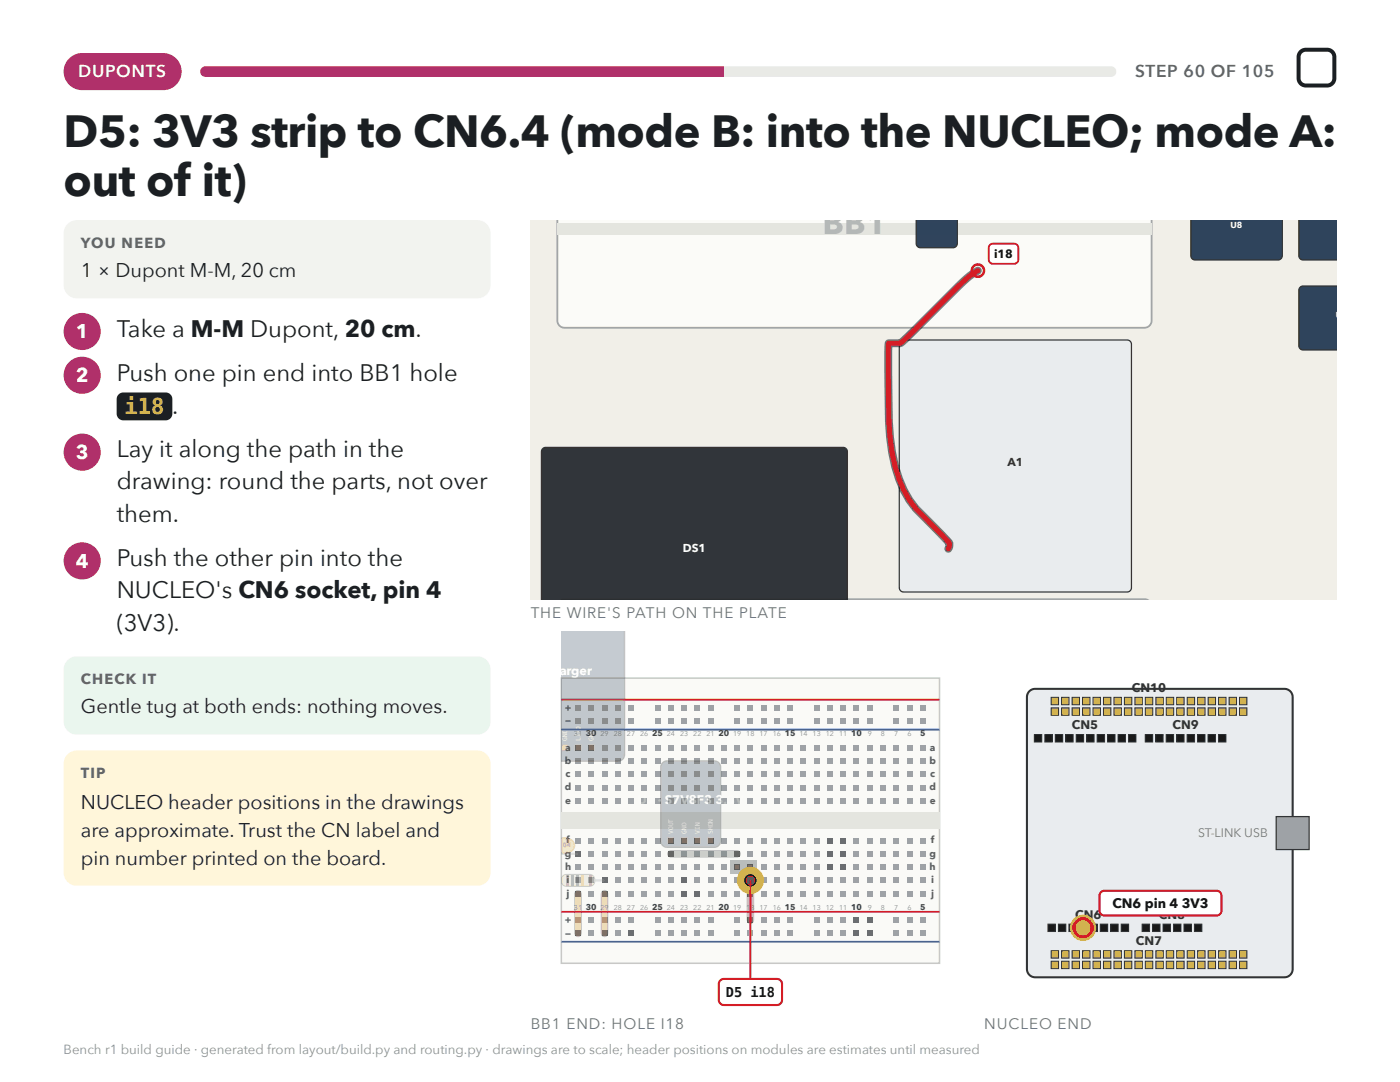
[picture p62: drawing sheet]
<svg xmlns="http://www.w3.org/2000/svg" width="279mm" height="216mm" viewBox="0 0 279 216" stroke-linecap="round" stroke-linejoin="round" font-family="sans-serif">
<defs><g id="words">
<g font-size="9" fill="#1b1f23">
<text x="12.7" y="29.4">D5: 3V3 strip to CN6.4 (mode B: into the NUCLEO; mode A:</text>
<text x="12.7" y="39.2">out of it)</text>
</g>
<text font-size="6.5" fill="#b5b8b0" x="164.1" y="46.6">BB1</text>
<g font-size="4.8" fill="#1b1f23">
<text x="23.3" y="67.2">Take a M-M Dupont, 20 cm.</text>
<text x="23.3" y="75.9">Push one pin end into BB1 hole</text>
<text x="23.3" y="91.3">Lay it along the path in the</text>
<text x="23.3" y="97.6">drawing: round the parts, not over</text>
<text x="23.3" y="104.2">them.</text>
<text x="23.3" y="113">Push the other pin into the</text>
<text x="23.3" y="119.3">NUCLEO's CN6 socket, pin 4</text>
<text x="23.3" y="125.9">(3V3).</text>
</g>
<text font-size="4.4" fill="#ffd84d" x="24.9" y="82.5">i18 .</text>
<g font-size="4" fill="#1b1f23">
<text x="16.1" y="55.3">1 × Dupont M-M, 20 cm</text>
<text x="16.1" y="142.3">Gentle tug at both ends: nothing moves.</text>
<text x="16.1" y="161.4">NUCLEO header positions in the drawings</text>
<text x="16.1" y="167">are approximate. Trust the CN label and</text>
<text x="16.1" y="172.5">pin number printed on the board.</text>
</g>
<g font-size="4" fill="#fff">
<text x="15.1" y="67.5">1</text>
<text x="15.1" y="76.2">2</text>
<text x="15.1" y="91.5">3</text>
<text x="15.1" y="113.2">4</text>
</g>
<text font-size="3.4" fill="#fff" x="15.6" y="15.3">DUPONTS</text>
<text font-size="3.4" fill="#59626b" x="226.6" y="15.3">STEP 60 OF 105</text>
<g font-size="3" fill="#6b737b">
<text x="105.9" y="123.3">THE WIRE'S PATH ON THE PLATE</text>
<text x="105.9" y="205.3">BB1 END: HOLE I18</text>
<text x="196.4" y="205.3">NUCLEO END</text>
</g>
<g font-size="2.9" fill="#59626b">
<text x="16.1" y="49.5">YOU NEED</text>
<text x="16.1" y="136.5">CHECK IT</text>
<text x="16.1" y="155.3">TIP</text>
</g>
<g font-size="2.7" fill="#111">
<text x="222" y="181.3">CN6 pin 4</text>
<text x="235.8" y="181.3">3V3</text>
<text x="144.9" y="199">D5 i18</text>
</g>
<text font-size="2.6" fill="#8a9198" x="12.7" y="210.3">Bench r1 build guide · generated from layout/build.py and routing.py · drawings are to scale; header positions on modules are estimates until measured</text>
<g font-size="2.5" fill="#fff">
<text x="111.7" y="134.7">arger</text>
<text x="127.2" y="160.5">U7 ·</text>
<text x="132.7" y="160.5">S7V8F3</text>
<text x="142.8" y="160.5">3</text>
<text x="144.4" y="160.5">.3V</text>
</g>
<g font-size="2.5" fill="#333">
<text x="225.9" y="138.1">CN10</text>
<text x="213.9" y="145.5">CN5</text>
<text x="234" y="145.5">CN9</text>
<text x="214.6" y="183.3">CN6</text>
<text x="231.3" y="183.3">CN8</text>
<text x="226.7" y="188.6">CN7</text>
</g>
<text font-size="2.5" fill="#777" x="239.1" y="167">ST-LINK USB</text>
<text font-size="2.4" fill="#111" x="198.4" y="51.5">i18</text>
<text font-size="2.3" fill="#222" x="201.1" y="93">A1</text>
<text font-size="2.3" fill="#fff" x="136.3" y="110.1">DS1</text>
<g font-size="2" fill="#5a5f64">
<text x="112.7" y="141.9">+</text>
<text x="112.7" y="144.5">−</text>
<text x="112.8" y="149.8">a</text>
<text x="185.6" y="149.8">a</text>
<text x="112.7" y="152.4">b</text>
<text x="112.9" y="155.1">c</text>
<text x="185.5" y="152.4">b</text>
<text x="185.6" y="155.1">c</text>
<text x="112.7" y="157.7">d</text>
<text x="112.8" y="160.4">e</text>
<text x="185.5" y="157.7">d</text>
<text x="185.6" y="160.4">e</text>
<text x="112.7" y="171">g</text>
<text x="112.8" y="173.6">h</text>
<text x="113" y="168.3">f</text>
<text x="185.5" y="171">g</text>
<text x="185.5" y="173.6">h</text>
<text x="185.8" y="168.3">f</text>
<text x="113.1" y="178.9">j</text>
<text x="113.1" y="176.2">i</text>
<text x="185.8" y="178.9">j</text>
<text x="185.8" y="176.2">i</text>
<text x="112.7" y="184.2">+</text>
<text x="112.7" y="186.9">−</text>
</g>
<g font-size="1.7" fill="#fff">
<text x="245.6" y="45.5">U8</text>
<text x="266.6" y="63.5">U</text>
</g>
<g font-size="1.7" fill="#3e4246">
<text x="116.9" y="146.8">30</text>
<text x="130.2" y="146.8">25</text>
<text x="143.4" y="146.8">20</text>
<text x="156.6" y="146.8">15</text>
<text x="169.9" y="146.8">10</text>
<text x="183.6" y="146.8">5</text>
<text x="116.9" y="181.6">30</text>
<text x="130.2" y="181.6">25</text>
<text x="143.4" y="181.6">20</text>
<text x="156.6" y="181.6">15</text>
<text x="169.9" y="181.6">10</text>
<text x="183.6" y="181.6">5</text>
</g>
<g font-size="1.4" fill="#8a8f94">
<text x="114.5" y="146.8">31</text>
<text x="119.8" y="146.8">29</text>
<text x="122.5" y="146.8">28</text>
<text x="125.1" y="146.8">27</text>
<text x="127.8" y="146.8">26</text>
<text x="133.1" y="146.8">24</text>
<text x="135.7" y="146.8">23</text>
<text x="138.4" y="146.8">22</text>
<text x="141" y="146.8">21</text>
<text x="146.3" y="146.8">19</text>
<text x="148.9" y="146.8">18</text>
<text x="151.6" y="146.8">17</text>
<text x="154.2" y="146.8">16</text>
<text x="159.5" y="146.8">14</text>
<text x="162.2" y="146.8">13</text>
<text x="164.8" y="146.8">12</text>
<text x="167.5" y="146.8">11</text>
<text x="173.2" y="146.8">9</text>
<text x="175.8" y="146.8">8</text>
<text x="178.5" y="146.8">7</text>
<text x="181.1" y="146.8">6</text>
<text x="114.5" y="181.6">31</text>
<text x="119.8" y="181.6">29</text>
<text x="122.5" y="181.6">28</text>
<text x="125.1" y="181.6">27</text>
<text x="127.8" y="181.6">26</text>
<text x="133.1" y="181.6">24</text>
<text x="135.7" y="181.6">23</text>
<text x="138.4" y="181.6">22</text>
<text x="141" y="181.6">21</text>
<text x="146.3" y="181.6">19</text>
<text x="148.9" y="181.6">18</text>
<text x="151.6" y="181.6">17</text>
<text x="154.2" y="181.6">16</text>
<text x="159.5" y="181.6">14</text>
<text x="162.2" y="181.6">13</text>
<text x="164.8" y="181.6">12</text>
<text x="167.5" y="181.6">11</text>
<text x="173.2" y="181.6">9</text>
<text x="175.8" y="181.6">8</text>
<text x="178.5" y="181.6">7</text>
<text x="181.1" y="181.6">6</text>
</g>
<g font-size="1.2" fill="#ffe9a8">
<text x="113.2" y="147.9" transform="rotate(-90 113.2 147.9)">GND</text>
<text x="115.8" y="147.9" transform="rotate(-90 115.8 147.9)">LIPO</text>
<text x="118.5" y="147.9" transform="rotate(-90 118.5 147.9)">GND</text>
<text x="134.3" y="166.4" transform="rotate(-90 134.3 166.4)">VOUT</text>
<text x="137" y="166.4" transform="rotate(-90 137 166.4)">GND</text>
<text x="139.6" y="166.4" transform="rotate(-90 139.6 166.4)">VIN</text>
<text x="142.3" y="166.4" transform="rotate(-90 142.3 166.4)">SHDN</text>
</g>
<g font-size="1.2" fill="#3a2200">
<text x="111.5" y="169.1">1</text>
<text x="112.3" y="169.1">04</text>
</g>
</g></defs>
<path d="M13.8 11.7l1.2-.8 1.2-.3h16.3a3.7 3.7 0 0 1 3.7 3.7 3.7 3.7 0 0 1-3.7 3.7h-16.1a3.7 3.7 0 0 1-3.4-2.3 3.7 3.7 0 0 1 .8-4z" fill="#b0306a"/>
<path d="M40.3 13.5l.7-.3h180.7a1.06 1.06 0 0 1 1.1 1.1 1.06 1.06 0 0 1-1.1 1h-180.7a1.06 1.06 0 0 1-1-.6 1.06 1.06 0 0 1 .3-1.2z" fill="#e9eae6"/>
<path d="M40 13.2h104.5v2.1h-104.5z" fill="#b0306a"/>
<path d="M13.5 44.7l.8-.6 1-.2h79.9a2.64 2.64 0 0 1 2.7 2.7v10.3a2.65 2.65 0 0 1-2.7 2.6h-79.9a2.65 2.65 0 0 1-2.6-2.6v-10.5l.2-.8z" fill="#f2f3ef"/>
<path d="M13.5 131.7l.8-.5 1-.2h79.9a2.65 2.65 0 0 1 2.7 2.6v10.3a2.65 2.65 0 0 1-2.7 2.7h-79.9a2.65 2.65 0 0 1-2.6-2.7v-10.5l.2-.8z" fill="#eaf6ee"/>
<path d="M13.5 150.5l.8-.5 1-.2h79.9a2.64 2.64 0 0 1 2.7 2.6v21.7a2.65 2.65 0 0 1-2.7 2.6h-79.9a2.65 2.65 0 0 1-2.6-2.6v-21.9l.2-.8z" fill="#fff6da"/>
<path d="M105.8 43.9h161v75.7h-161z" fill="#f1efe8"/>
<path d="M111.2 43.9h118.6v20.1a1.44 1.44 0 0 1-1.4 1.4h-115.7a1.44 1.44 0 0 1-1.5-1.4z" fill="#fbfbf8"/>
<path d="M111.2 43.9v20.1a1.44 1.44 0 0 0 1.5 1.4h115.7a1.44 1.44 0 0 0 1.4-1.4v-20.1" fill="none" stroke="#a5a8a0" stroke-width=".36"/>
<path d="M111.2 44.6h118.6v2.3h-118.6z" fill="#e4e5df"/>
<path d="M111.2 119.6h118.6z" fill="#fbfbf8"/>
<path d="M112.2 119.6h116.7" fill="none" stroke="#a5a8a0" stroke-width=".36"/>
<path d="M182.8 43.9h8.3v4.7a.86 .86 0 0 1-.9 .8h-6.5a.86 .86 0 0 1-.9-.8z" fill="#1e3550"/>
<path d="M182.8 43.9v4.7a.86 .86 0 0 0 .9 .8h6.5a.86 .86 0 0 0 .9-.8v-4.7" fill="none" stroke="#222" stroke-width=".25"/>
<path d="M108.3 89.5l.6-.2h59.4a.86 .86 0 0 1 .8 .8v29.5h-61v-29.5z" fill="#20252b"/>
<path d="M108.1 119.6v-29.5a.86 .86 0 0 1 .8-.8h59.4a.86 .86 0 0 1 .8 .8v29.5" fill="none" stroke="#222" stroke-width=".25"/>
<path d="M179.7 68.1l.6-.3h44.6a.86 .86 0 0 1 .9 .9v48.6a.86 .86 0 0 1-.9 .8h-44.6a.86 .86 0 0 1-.8-.8v-48.6z" fill="#e9ecef"/>
<path d="M179.7 68.1l.6-.3h44.6a.86 .86 0 0 1 .9 .9v48.6a.86 .86 0 0 1-.9 .8h-44.6a.86 .86 0 0 1-.8-.8v-48.6z" fill="none" stroke="#222" stroke-width=".25"/>
<path d="M237.7 43.9h18.2v7.1a.86 .86 0 0 1-.9 .9h-16.5a.86 .86 0 0 1-.8-.9z" fill="#1e3550"/>
<path d="M237.7 43.9v7.1a.86 .86 0 0 0 .8 .9h16.5a.86 .86 0 0 0 .9-.9v-7.1" fill="none" stroke="#222" stroke-width=".25"/>
<path d="M259.2 43.9h7.5v8h-6.6a.86 .86 0 0 1-.9-.9z" fill="#1e3550"/>
<path d="M259.2 43.9v7.1a.86 .86 0 0 0 .9 .9h6.6" fill="none" stroke="#222" stroke-width=".25"/>
<path d="M259.5 57.3l.6-.2h6.6v12.7h-6.6a.86 .86 0 0 1-.9-.8v-11.1z" fill="#1e3550"/>
<path d="M266.7 57.1h-6.6a.86 .86 0 0 0-.9 .8v11.1a.86 .86 0 0 0 .9 .8h6.6" fill="none" stroke="#222" stroke-width=".25"/>
<path d="M195.2 54a16.5 16.5 0 0 0-4.7 3.8l-3.3 3.4a88.6 88.6 0 0 1-7.6 7.3h-2.2a160.8 160.8 0 0 0 .2 18.9 25.3 25.3 0 0 0 5.2 14.1l6.7 6.9-.1 .7-.1 .4" fill="none" stroke="#111" stroke-width="1.6"/>
<path d="M195.2 54a16.5 16.5 0 0 0-4.7 3.8l-3.3 3.4a88.6 88.6 0 0 1-7.6 7.3h-2.2a160.8 160.8 0 0 0 .2 18.9 25.3 25.3 0 0 0 5.2 14.1l6.7 6.9-.1 .7-.1 .4" fill="none" stroke="#d42020" stroke-width="1"/>
<circle cx="195.2" cy="54" r="1.22" fill="none" stroke="#e0002a" stroke-width=".5"/>
<path d="M197.6 48.9l.6-.3h4.2a.86 .86 0 0 1 .8 .9v2.3a.86 .86 0 0 1-.8 .8h-4.2a.86 .86 0 0 1-.9-.8v-2.3z" fill="#fff"/>
<path d="M197.6 48.9l.6-.3h4.2a.86 .86 0 0 1 .8 .9v2.3a.86 .86 0 0 1-.8 .8h-4.2a.86 .86 0 0 1-.9-.8v-2.3z" fill="none" stroke="#e0002a" stroke-width=".36"/>
<path d="M112 135.3h75.5v56.9h-75.5z" fill="#fafaf7"/>
<path d="M112 135.3h75.5v56.9h-75.5z" fill="none" stroke="#c9ccc4" stroke-width=".31"/>
<path d="M112 162.1h75.5v3.3h-75.5z" fill="#e4e5df"/>
<path d="M112 139.6h75.5M112 181.9h75.5" fill="none" stroke="#d22b2b" stroke-width=".36"/>
<path d="M112 145.6h75.5M112 187.9h75.5" fill="none" stroke="#2e62c9" stroke-width=".36"/>
<g fill="#9ea2a6">
<path d="M183.6 140.7h1.1v1.1h-1.1z"/>
<path d="M181 140.7h1v1.1h-1z"/>
<path d="M178.4 140.7h1v1.1h-1z"/>
<path d="M173.1 140.7h1v1.1h-1z"/>
<path d="M170.4 140.7h1.1v1.1h-1.1z"/>
<path d="M167.8 140.7h1v1.1h-1z"/>
<path d="M165.1 140.7h1.1v1.1h-1.1z"/>
<path d="M162.5 140.7h1v1.1h-1z"/>
<path d="M157.2 140.7h1v1.1h-1z"/>
<path d="M154.5 140.7h1.1v1.1h-1.1z"/>
<path d="M151.9 140.7h1v1.1h-1z"/>
<path d="M149.2 140.7h1.1v1.1h-1.1z"/>
<path d="M146.6 140.7h1v1.1h-1z"/>
<path d="M141.3 140.7h1v1.1h-1z"/>
<path d="M138.7 140.7h1v1.1h-1z"/>
<path d="M136 140.7h1v1.1h-1z"/>
<path d="M133.4 140.7h1v1.1h-1z"/>
<path d="M130.7 140.7h1.1v1.1h-1.1z"/>
<path d="M125.4 140.7h1.1v1.1h-1.1z"/>
<path d="M122.8 140.7h1v1.1h-1z"/>
<path d="M120.1 140.7h1.1v1.1h-1.1z"/>
<path d="M117.5 140.7h1v1.1h-1z"/>
<path d="M114.8 140.7h1.1v1.1h-1.1z"/>
<path d="M183.6 143.4h1.1v1h-1.1z"/>
<path d="M181 143.4h1v1h-1z"/>
<path d="M178.4 143.4h1v1h-1z"/>
<path d="M173.1 143.4h1v1h-1z"/>
<path d="M170.4 143.4h1.1v1h-1.1z"/>
<path d="M167.8 143.4h1v1h-1z"/>
<path d="M165.1 143.4h1.1v1h-1.1z"/>
<path d="M162.5 143.4h1v1h-1z"/>
<path d="M157.2 143.4h1v1h-1z"/>
<path d="M154.5 143.4h1.1v1h-1.1z"/>
<path d="M151.9 143.4h1v1h-1z"/>
<path d="M149.2 143.4h1.1v1h-1.1z"/>
<path d="M146.6 143.4h1v1h-1z"/>
<path d="M141.3 143.4h1v1h-1z"/>
<path d="M138.7 143.4h1v1h-1z"/>
<path d="M136 143.4h1v1h-1z"/>
<path d="M133.4 143.4h1v1h-1z"/>
<path d="M130.7 143.4h1.1v1h-1.1z"/>
<path d="M125.4 143.4h1.1v1h-1.1z"/>
<path d="M122.8 143.4h1v1h-1z"/>
<path d="M120.1 143.4h1.1v1h-1.1z"/>
<path d="M117.5 143.4h1v1h-1z"/>
<path d="M114.8 143.4h1.1v1h-1.1z"/>
<path d="M183.6 148.7h1.1v1h-1.1z"/>
<path d="M181 148.7h1v1h-1z"/>
<path d="M178.4 148.7h1v1h-1z"/>
<path d="M175.7 148.7h1v1h-1z"/>
<path d="M173.1 148.7h1v1h-1z"/>
<path d="M170.4 148.7h1.1v1h-1.1z"/>
<path d="M167.8 148.7h1v1h-1z"/>
<path d="M165.1 148.7h1.1v1h-1.1z"/>
<path d="M162.5 148.7h1v1h-1z"/>
<path d="M159.8 148.7h1.1v1h-1.1z"/>
<path d="M157.2 148.7h1v1h-1z"/>
<path d="M154.5 148.7h1.1v1h-1.1z"/>
<path d="M151.9 148.7h1v1h-1z"/>
<path d="M149.2 148.7h1.1v1h-1.1z"/>
<path d="M146.6 148.7h1v1h-1z"/>
<path d="M143.9 148.7h1.1v1h-1.1z"/>
<path d="M141.3 148.7h1v1h-1z"/>
<path d="M138.7 148.7h1v1h-1z"/>
<path d="M136 148.7h1v1h-1z"/>
<path d="M133.4 148.7h1v1h-1z"/>
<path d="M130.7 148.7h1.1v1h-1.1z"/>
<path d="M128.1 148.7h1v1h-1z"/>
<path d="M125.4 148.7h1.1v1h-1.1z"/>
<path d="M122.8 148.7h1v1h-1z"/>
<path d="M120.1 148.7h1.1v1h-1.1z"/>
</g>
<g fill="#6b6f73">
<path d="M117.5 148.7h1v1h-1z"/>
<path d="M114.8 148.7h1.1v1h-1.1z"/>
</g>
<g fill="#9ea2a6">
<path d="M183.6 151.3h1.1v1.1h-1.1z"/>
<path d="M181 151.3h1v1.1h-1z"/>
<path d="M178.4 151.3h1v1.1h-1z"/>
<path d="M175.7 151.3h1v1.1h-1z"/>
<path d="M173.1 151.3h1v1.1h-1z"/>
<path d="M170.4 151.3h1.1v1.1h-1.1z"/>
<path d="M167.8 151.3h1v1.1h-1z"/>
<path d="M165.1 151.3h1.1v1.1h-1.1z"/>
<path d="M162.5 151.3h1v1.1h-1z"/>
<path d="M159.8 151.3h1.1v1.1h-1.1z"/>
<path d="M157.2 151.3h1v1.1h-1z"/>
<path d="M154.5 151.3h1.1v1.1h-1.1z"/>
<path d="M151.9 151.3h1v1.1h-1z"/>
<path d="M149.2 151.3h1.1v1.1h-1.1z"/>
<path d="M146.6 151.3h1v1.1h-1z"/>
<path d="M143.9 151.3h1.1v1.1h-1.1z"/>
<path d="M141.3 151.3h1v1.1h-1z"/>
<path d="M138.7 151.3h1v1.1h-1z"/>
<path d="M136 151.3h1v1.1h-1z"/>
<path d="M133.4 151.3h1v1.1h-1z"/>
<path d="M130.7 151.3h1.1v1.1h-1.1z"/>
<path d="M128.1 151.3h1v1.1h-1z"/>
<path d="M125.4 151.3h1.1v1.1h-1.1z"/>
<path d="M122.8 151.3h1v1.1h-1z"/>
<path d="M120.1 151.3h1.1v1.1h-1.1z"/>
<path d="M117.5 151.3h1v1.1h-1z"/>
<path d="M114.8 151.3h1.1v1.1h-1.1z"/>
<path d="M183.6 154h1.1v1h-1.1z"/>
<path d="M181 154h1v1h-1z"/>
<path d="M178.4 154h1v1h-1z"/>
<path d="M175.7 154h1v1h-1z"/>
<path d="M173.1 154h1v1h-1z"/>
<path d="M170.4 154h1.1v1h-1.1z"/>
<path d="M167.8 154h1v1h-1z"/>
<path d="M165.1 154h1.1v1h-1.1z"/>
<path d="M162.5 154h1v1h-1z"/>
<path d="M159.8 154h1.1v1h-1.1z"/>
<path d="M157.2 154h1v1h-1z"/>
<path d="M154.5 154h1.1v1h-1.1z"/>
<path d="M151.9 154h1v1h-1z"/>
<path d="M149.2 154h1.1v1h-1.1z"/>
<path d="M146.6 154h1v1h-1z"/>
<path d="M143.9 154h1.1v1h-1.1z"/>
<path d="M141.3 154h1v1h-1z"/>
<path d="M138.7 154h1v1h-1z"/>
<path d="M136 154h1v1h-1z"/>
<path d="M133.4 154h1v1h-1z"/>
<path d="M130.7 154h1.1v1h-1.1z"/>
<path d="M128.1 154h1v1h-1z"/>
<path d="M125.4 154h1.1v1h-1.1z"/>
<path d="M122.8 154h1v1h-1z"/>
<path d="M120.1 154h1.1v1h-1.1z"/>
<path d="M117.5 154h1v1h-1z"/>
<path d="M114.8 154h1.1v1h-1.1z"/>
<path d="M183.6 156.6h1.1v1.1h-1.1z"/>
<path d="M181 156.6h1v1.1h-1z"/>
<path d="M178.4 156.6h1v1.1h-1z"/>
<path d="M175.7 156.6h1v1.1h-1z"/>
<path d="M173.1 156.6h1v1.1h-1z"/>
<path d="M170.4 156.6h1.1v1.1h-1.1z"/>
<path d="M167.8 156.6h1v1.1h-1z"/>
<path d="M165.1 156.6h1.1v1.1h-1.1z"/>
<path d="M162.5 156.6h1v1.1h-1z"/>
<path d="M159.8 156.6h1.1v1.1h-1.1z"/>
<path d="M157.2 156.6h1v1.1h-1z"/>
<path d="M154.5 156.6h1.1v1.1h-1.1z"/>
<path d="M151.9 156.6h1v1.1h-1z"/>
<path d="M149.2 156.6h1.1v1.1h-1.1z"/>
<path d="M146.6 156.6h1v1.1h-1z"/>
<path d="M143.9 156.6h1.1v1.1h-1.1z"/>
<path d="M141.3 156.6h1v1.1h-1z"/>
<path d="M138.7 156.6h1v1.1h-1z"/>
<path d="M136 156.6h1v1.1h-1z"/>
<path d="M133.4 156.6h1v1.1h-1z"/>
<path d="M130.7 156.6h1.1v1.1h-1.1z"/>
<path d="M128.1 156.6h1v1.1h-1z"/>
<path d="M125.4 156.6h1.1v1.1h-1.1z"/>
<path d="M122.8 156.6h1v1.1h-1z"/>
<path d="M120.1 156.6h1.1v1.1h-1.1z"/>
<path d="M117.5 156.6h1v1.1h-1z"/>
<path d="M114.8 156.6h1.1v1.1h-1.1z"/>
<path d="M183.6 159.3h1.1v1h-1.1z"/>
<path d="M181 159.3h1v1h-1z"/>
<path d="M178.4 159.3h1v1h-1z"/>
<path d="M175.7 159.3h1v1h-1z"/>
<path d="M173.1 159.3h1v1h-1z"/>
<path d="M170.4 159.3h1.1v1h-1.1z"/>
<path d="M167.8 159.3h1v1h-1z"/>
<path d="M165.1 159.3h1.1v1h-1.1z"/>
<path d="M162.5 159.3h1v1h-1z"/>
<path d="M159.8 159.3h1.1v1h-1.1z"/>
<path d="M157.2 159.3h1v1h-1z"/>
<path d="M154.5 159.3h1.1v1h-1.1z"/>
<path d="M151.9 159.3h1v1h-1z"/>
<path d="M149.2 159.3h1.1v1h-1.1z"/>
<path d="M146.6 159.3h1v1h-1z"/>
<path d="M143.9 159.3h1.1v1h-1.1z"/>
<path d="M141.3 159.3h1v1h-1z"/>
<path d="M138.7 159.3h1v1h-1z"/>
<path d="M136 159.3h1v1h-1z"/>
<path d="M133.4 159.3h1v1h-1z"/>
<path d="M130.7 159.3h1.1v1h-1.1z"/>
<path d="M128.1 159.3h1v1h-1z"/>
<path d="M125.4 159.3h1.1v1h-1.1z"/>
<path d="M122.8 159.3h1v1h-1z"/>
<path d="M120.1 159.3h1.1v1h-1.1z"/>
<path d="M117.5 159.3h1v1h-1z"/>
<path d="M114.8 159.3h1.1v1h-1.1z"/>
<path d="M183.6 167.2h1.1v1.1h-1.1z"/>
<path d="M181 167.2h1v1.1h-1z"/>
<path d="M178.4 167.2h1v1.1h-1z"/>
<path d="M175.7 167.2h1v1.1h-1z"/>
<path d="M173.1 167.2h1v1.1h-1z"/>
<path d="M170.4 167.2h1.1v1.1h-1.1z"/>
</g>
<g fill="#6b6f73">
<path d="M167.8 167.2h1v1.1h-1z"/>
<path d="M165.1 167.2h1.1v1.1h-1.1z"/>
</g>
<g fill="#9ea2a6">
<path d="M162.5 167.2h1v1.1h-1z"/>
<path d="M159.8 167.2h1.1v1.1h-1.1z"/>
<path d="M157.2 167.2h1v1.1h-1z"/>
<path d="M154.5 167.2h1.1v1.1h-1.1z"/>
<path d="M151.9 167.2h1v1.1h-1z"/>
<path d="M149.2 167.2h1.1v1.1h-1.1z"/>
<path d="M146.6 167.2h1v1.1h-1z"/>
<path d="M143.9 167.2h1.1v1.1h-1.1z"/>
</g>
<g fill="#6b6f73">
<path d="M141.3 167.2h1v1.1h-1z"/>
<path d="M138.7 167.2h1v1.1h-1z"/>
<path d="M136 167.2h1v1.1h-1z"/>
<path d="M133.4 167.2h1v1.1h-1z"/>
</g>
<g fill="#9ea2a6">
<path d="M130.7 167.2h1.1v1.1h-1.1z"/>
<path d="M128.1 167.2h1v1.1h-1z"/>
<path d="M125.4 167.2h1.1v1.1h-1.1z"/>
<path d="M122.8 167.2h1v1.1h-1z"/>
<path d="M120.1 167.2h1.1v1.1h-1.1z"/>
<path d="M117.5 167.2h1v1.1h-1z"/>
<path d="M114.8 167.2h1.1v1.1h-1.1z"/>
<path d="M183.6 169.9h1.1v1h-1.1z"/>
<path d="M181 169.9h1v1h-1z"/>
<path d="M178.4 169.9h1v1h-1z"/>
<path d="M175.7 169.9h1v1h-1z"/>
<path d="M173.1 169.9h1v1h-1z"/>
<path d="M170.4 169.9h1.1v1h-1.1z"/>
</g>
<g fill="#6b6f73">
<path d="M167.8 169.9h1v1h-1z"/>
<path d="M165.1 169.9h1.1v1h-1.1z"/>
</g>
<g fill="#9ea2a6">
<path d="M162.5 169.9h1v1h-1z"/>
<path d="M159.8 169.9h1.1v1h-1.1z"/>
<path d="M157.2 169.9h1v1h-1z"/>
<path d="M154.5 169.9h1.1v1h-1.1z"/>
<path d="M151.9 169.9h1v1h-1z"/>
<path d="M149.2 169.9h1.1v1h-1.1z"/>
</g>
<path d="M146.6 169.9h1v1h-1z" fill="#6b6f73"/>
<g fill="#9ea2a6">
<path d="M143.9 169.9h1.1v1h-1.1z"/>
<path d="M141.3 169.9h1v1h-1z"/>
<path d="M138.7 169.9h1v1h-1z"/>
<path d="M136 169.9h1v1h-1z"/>
</g>
<path d="M133.4 169.9h1v1h-1z" fill="#6b6f73"/>
<g fill="#9ea2a6">
<path d="M130.7 169.9h1.1v1h-1.1z"/>
<path d="M128.1 169.9h1v1h-1z"/>
<path d="M125.4 169.9h1.1v1h-1.1z"/>
<path d="M122.8 169.9h1v1h-1z"/>
<path d="M120.1 169.9h1.1v1h-1.1z"/>
<path d="M117.5 169.9h1v1h-1z"/>
</g>
<path d="M114.8 169.9h1.1v1h-1.1z" fill="#6b6f73"/>
<g fill="#9ea2a6">
<path d="M183.6 172.5h1.1v1h-1.1z"/>
<path d="M181 172.5h1v1h-1z"/>
<path d="M178.4 172.5h1v1h-1z"/>
<path d="M175.7 172.5h1v1h-1z"/>
<path d="M173.1 172.5h1v1h-1z"/>
<path d="M170.4 172.5h1.1v1h-1.1z"/>
</g>
<g fill="#6b6f73">
<path d="M167.8 172.5h1v1h-1z"/>
<path d="M165.1 172.5h1.1v1h-1.1z"/>
</g>
<g fill="#9ea2a6">
<path d="M162.5 172.5h1v1h-1z"/>
<path d="M159.8 172.5h1.1v1h-1.1z"/>
<path d="M157.2 172.5h1v1h-1z"/>
<path d="M154.5 172.5h1.1v1h-1.1z"/>
<path d="M151.9 172.5h1v1h-1z"/>
</g>
<g fill="#6b6f73">
<path d="M149.2 172.5h1.1v1h-1.1z"/>
<path d="M146.6 172.5h1v1h-1z"/>
</g>
<g fill="#9ea2a6">
<path d="M143.9 172.5h1.1v1h-1.1z"/>
<path d="M141.3 172.5h1v1h-1z"/>
<path d="M138.7 172.5h1v1h-1z"/>
<path d="M136 172.5h1v1h-1z"/>
<path d="M133.4 172.5h1v1h-1z"/>
<path d="M130.7 172.5h1.1v1h-1.1z"/>
<path d="M128.1 172.5h1v1h-1z"/>
<path d="M125.4 172.5h1.1v1h-1.1z"/>
<path d="M122.8 172.5h1v1h-1z"/>
<path d="M120.1 172.5h1.1v1h-1.1z"/>
<path d="M117.5 172.5h1v1h-1z"/>
<path d="M114.8 172.5h1.1v1h-1.1z"/>
<path d="M183.6 175.2h1.1v1h-1.1z"/>
<path d="M181 175.2h1v1h-1z"/>
<path d="M178.4 175.2h1v1h-1z"/>
<path d="M175.7 175.2h1v1h-1z"/>
<path d="M173.1 175.2h1v1h-1z"/>
<path d="M170.4 175.2h1.1v1h-1.1z"/>
<path d="M167.8 175.2h1v1h-1z"/>
<path d="M165.1 175.2h1.1v1h-1.1z"/>
<path d="M162.5 175.2h1v1h-1z"/>
<path d="M159.8 175.2h1.1v1h-1.1z"/>
<path d="M157.2 175.2h1v1h-1z"/>
<path d="M154.5 175.2h1.1v1h-1.1z"/>
<path d="M151.9 175.2h1v1h-1z"/>
</g>
<path d="M149.2 175.2h1.1v1h-1.1z" fill="#6b6f73"/>
<g fill="#9ea2a6">
<path d="M146.6 175.2h1v1h-1z"/>
<path d="M143.9 175.2h1.1v1h-1.1z"/>
<path d="M141.3 175.2h1v1h-1z"/>
<path d="M138.7 175.2h1v1h-1z"/>
</g>
<path d="M136 175.2h1v1h-1z" fill="#6b6f73"/>
<g fill="#9ea2a6">
<path d="M133.4 175.2h1v1h-1z"/>
<path d="M130.7 175.2h1.1v1h-1.1z"/>
<path d="M128.1 175.2h1v1h-1z"/>
<path d="M125.4 175.2h1.1v1h-1.1z"/>
<path d="M122.8 175.2h1v1h-1z"/>
</g>
<path d="M120.1 175.2h1.1v1h-1.1z" fill="#6b6f73"/>
<g fill="#9ea2a6">
<path d="M117.5 175.2h1v1h-1z"/>
<path d="M114.8 175.2h1.1v1h-1.1z"/>
<path d="M183.6 177.8h1.1v1h-1.1z"/>
<path d="M181 177.8h1v1h-1z"/>
<path d="M178.4 177.8h1v1h-1z"/>
<path d="M175.7 177.8h1v1h-1z"/>
<path d="M173.1 177.8h1v1h-1z"/>
<path d="M170.4 177.8h1.1v1h-1.1z"/>
<path d="M167.8 177.8h1v1h-1z"/>
<path d="M165.1 177.8h1.1v1h-1.1z"/>
<path d="M162.5 177.8h1v1h-1z"/>
<path d="M159.8 177.8h1.1v1h-1.1z"/>
<path d="M157.2 177.8h1v1h-1z"/>
<path d="M154.5 177.8h1.1v1h-1.1z"/>
<path d="M151.9 177.8h1v1h-1z"/>
</g>
<path d="M149.2 177.8h1.1v1h-1.1z" fill="#6b6f73"/>
<g fill="#9ea2a6">
<path d="M146.6 177.8h1v1h-1z"/>
<path d="M143.9 177.8h1.1v1h-1.1z"/>
<path d="M141.3 177.8h1v1h-1z"/>
</g>
<g fill="#6b6f73">
<path d="M138.7 177.8h1v1h-1z"/>
<path d="M136 177.8h1v1h-1z"/>
</g>
<g fill="#9ea2a6">
<path d="M133.4 177.8h1v1h-1z"/>
<path d="M130.7 177.8h1.1v1h-1.1z"/>
<path d="M128.1 177.8h1v1h-1z"/>
<path d="M125.4 177.8h1.1v1h-1.1z"/>
<path d="M122.8 177.8h1v1h-1z"/>
</g>
<path d="M120.1 177.8h1.1v1h-1.1z" fill="#6b6f73"/>
<path d="M117.5 177.8h1v1h-1z" fill="#9ea2a6"/>
<path d="M114.8 177.8h1.1v1h-1.1z" fill="#6b6f73"/>
<g fill="#9ea2a6">
<path d="M183.6 183.1h1.1v1h-1.1z"/>
<path d="M181 183.1h1v1h-1z"/>
<path d="M178.4 183.1h1v1h-1z"/>
</g>
<g fill="#6b6f73">
<path d="M173.1 183.1h1v1h-1z"/>
<path d="M170.4 183.1h1.1v1h-1.1z"/>
</g>
<g fill="#9ea2a6">
<path d="M167.8 183.1h1v1h-1z"/>
<path d="M165.1 183.1h1.1v1h-1.1z"/>
<path d="M162.5 183.1h1v1h-1z"/>
<path d="M157.2 183.1h1v1h-1z"/>
<path d="M154.5 183.1h1.1v1h-1.1z"/>
<path d="M151.9 183.1h1v1h-1z"/>
</g>
<path d="M149.2 183.1h1.1v1h-1.1z" fill="#6b6f73"/>
<g fill="#9ea2a6">
<path d="M146.6 183.1h1v1h-1z"/>
<path d="M141.3 183.1h1v1h-1z"/>
<path d="M138.7 183.1h1v1h-1z"/>
<path d="M136 183.1h1v1h-1z"/>
<path d="M133.4 183.1h1v1h-1z"/>
<path d="M130.7 183.1h1.1v1h-1.1z"/>
<path d="M125.4 183.1h1.1v1h-1.1z"/>
<path d="M122.8 183.1h1v1h-1z"/>
<path d="M120.1 183.1h1.1v1h-1.1z"/>
<path d="M117.5 183.1h1v1h-1z"/>
<path d="M114.8 183.1h1.1v1h-1.1z"/>
<path d="M183.6 185.7h1.1v1.1h-1.1z"/>
<path d="M181 185.7h1v1.1h-1z"/>
<path d="M178.4 185.7h1v1.1h-1z"/>
</g>
<g fill="#6b6f73">
<path d="M173.1 185.7h1v1.1h-1z"/>
<path d="M170.4 185.7h1.1v1.1h-1.1z"/>
</g>
<g fill="#9ea2a6">
<path d="M167.8 185.7h1v1.1h-1z"/>
<path d="M165.1 185.7h1.1v1.1h-1.1z"/>
<path d="M162.5 185.7h1v1.1h-1z"/>
<path d="M157.2 185.7h1v1.1h-1z"/>
<path d="M154.5 185.7h1.1v1.1h-1.1z"/>
<path d="M151.9 185.7h1v1.1h-1z"/>
<path d="M149.2 185.7h1.1v1.1h-1.1z"/>
<path d="M146.6 185.7h1v1.1h-1z"/>
<path d="M141.3 185.7h1v1.1h-1z"/>
<path d="M138.7 185.7h1v1.1h-1z"/>
<path d="M136 185.7h1v1.1h-1z"/>
<path d="M133.4 185.7h1v1.1h-1z"/>
<path d="M130.7 185.7h1.1v1.1h-1.1z"/>
</g>
<path d="M125.4 185.7h1.1v1.1h-1.1z" fill="#6b6f73"/>
<path d="M122.8 185.7h1v1.1h-1z" fill="#9ea2a6"/>
<path d="M120.1 185.7h1.1v1.1h-1.1z" fill="#6b6f73"/>
<path d="M117.5 185.7h1v1.1h-1z" fill="#9ea2a6"/>
<path d="M114.8 185.7h1.1v1.1h-1.1z" fill="#6b6f73"/>
<path d="M115.4 178.3v8M120.6 178.3v8M133.9 170.4h13.2M149.8 178.3v5.3" fill="none" stroke="#222" stroke-width="1.5"/>
<path d="M115.4 178.3v8M120.6 178.3v8" fill="none" stroke="#f07820" stroke-width="1.1"/>
<path d="M133.9 170.4h13.2" fill="none" stroke="#2ea043" stroke-width="1.1"/>
<path d="M149.8 178.3v5.3" fill="none" stroke="#c8102e" stroke-width="1.1"/>
<path d="M112 170.4h3.4" fill="none" stroke="#9aa0a6" stroke-width=".47"/>
<path d="M112 167.3a1.83 1.83 0 0 1 2.6 1.9 2.02 2.02 0 0 1-2.6 .9z" fill="#e8a33d"/>
<path d="M112 167.3a1.84 1.84 0 0 1 2.6 1.9 2.13 2.13 0 0 1-2.6 1" fill="none" stroke="#8c5a14" stroke-width=".21"/>
<path d="M112 175.7h8.6" fill="none" stroke="#9aa0a6" stroke-width=".47"/>
<path d="M112.3 174.8l.8-.3h4.5a1.21 1.21 0 0 1 1.1 1.2 1.21 1.21 0 0 1-1.1 1.2h-4.5a1.22 1.22 0 0 1-1.1-.8 1.22 1.22 0 0 1 .3-1.3z" fill="#e3c99a"/>
<path d="M112.3 174.8l.8-.3h4.5a1.21 1.21 0 0 1 1.1 1.2 1.21 1.21 0 0 1-1.1 1.2h-4.5a1.22 1.22 0 0 1-1.1-.8 1.22 1.22 0 0 1 .3-1.3z" fill="none" stroke="#7a6440" stroke-width=".21"/>
<path d="M113 174.6h.5v2.2h-.5z" fill="#7b4a1e"/>
<g fill="#1a1a1a">
<path d="M114 174.6h.5v2.2h-.5z"/>
<path d="M114.9 174.6h.6v2.2h-.6z"/>
</g>
<path d="M115.9 174.6h.6v2.2h-.6z" fill="#f2d21b"/>
<path d="M117.5 174.6h.5v2.2h-.5z" fill="#7b4a1e"/>
<path d="M145.8 171.7h5.3v2.6h-5.3z" fill="#1e1e1e"/>
<g fill="#d4af37">
<path d="M146.7 172.7h.8v.7h-.8z"/>
<path d="M149.4 172.7h.7v.7h-.7z"/>
</g>
<path d="M112 125.9h12.6v24.7a1.25 1.25 0 0 1-1.2 1.3h-11.4z" fill="#1e3550"/>
<path d="M124.6 125.9v24.7a1.25 1.25 0 0 1-1.2 1.3h-11.4" fill="none" stroke="#0b1520" stroke-width=".31"/>
<path d="M112.1 148.6h1.2v1.2h-1.2z" fill="#d4af37"/>
<path d="M112.1 148.6h1.2v1.2h-1.2z" fill="none" stroke="#5a4510" stroke-width=".2"/>
<path d="M114.8 148.6h1.1v1.2h-1.1z" fill="#d4af37"/>
<path d="M114.8 148.6h1.1v1.2h-1.1z" fill="none" stroke="#5a4510" stroke-width=".2"/>
<path d="M117.4 148.6h1.2v1.2h-1.2z" fill="#d4af37"/>
<path d="M117.4 148.6h1.2v1.2h-1.2z" fill="none" stroke="#5a4510" stroke-width=".2"/>
<path d="M132.3 152.2l.8-.3h9.5a1.25 1.25 0 0 1 1.2 1.2v14.7a1.25 1.25 0 0 1-1.2 1.3h-9.5a1.25 1.25 0 0 1-1.2-1.3v-14.7z" fill="#1e3550"/>
<path d="M132.3 152.2l.8-.3h9.5a1.25 1.25 0 0 1 1.2 1.2v14.7a1.25 1.25 0 0 1-1.2 1.3h-9.5a1.25 1.25 0 0 1-1.2-1.3v-14.7z" fill="none" stroke="#0b1520" stroke-width=".31"/>
<path d="M133.3 167.2h1.2v1.1h-1.2z" fill="#d4af37"/>
<path d="M133.3 167.2h1.2v1.1h-1.2z" fill="none" stroke="#5a4510" stroke-width=".2"/>
<path d="M136 167.2h1.1v1.1h-1.1z" fill="#d4af37"/>
<path d="M136 167.2h1.1v1.1h-1.1z" fill="none" stroke="#5a4510" stroke-width=".2"/>
<path d="M138.6 167.2h1.1v1.1h-1.1z" fill="#d4af37"/>
<path d="M138.6 167.2h1.1v1.1h-1.1z" fill="none" stroke="#5a4510" stroke-width=".2"/>
<path d="M141.2 167.2h1.2v1.1h-1.2z" fill="#d4af37"/>
<path d="M141.2 167.2h1.2v1.1h-1.2z" fill="none" stroke="#5a4510" stroke-width=".2"/>
<circle cx="149.8" cy="175.7" r="2.71" fill="#ffc400"/>
<circle cx="149.8" cy="175.7" r="1.09" fill="#d42020"/>
<circle cx="149.8" cy="175.7" r="1.09" fill="none" stroke="#111" stroke-width=".31"/>
<path d="M149.1 175h1.3v1.3h-1.3z" fill="#555"/>
<path d="M149.8 175.7v19.6" fill="none" stroke="#d42020" stroke-width=".36"/>
<path d="M143.8 195.6l.7-.3h10.5a1.04 1.04 0 0 1 1.1 1.1v3.1a1.04 1.04 0 0 1-1.1 1h-10.5a1.04 1.04 0 0 1-1.1-1v-3.1z" fill="#fff"/>
<path d="M143.8 195.6l.7-.3h10.5a1.04 1.04 0 0 1 1.1 1.1v3.1a1.04 1.04 0 0 1-1.1 1h-10.5a1.04 1.04 0 0 1-1.1-1v-3.1z" fill="none" stroke="#d42020" stroke-width=".42"/>
<path d="M205.4 137.9l.6-.3 .6-.1h49.7a1.64 1.64 0 0 1 1.7 1.6v54.3a1.64 1.64 0 0 1-1.7 1.6h-49.7a1.64 1.64 0 0 1-1.7-1.6v-54.3l.2-.6z" fill="#e9ecef"/>
<path d="M205.4 137.9l.6-.3 .6-.1h49.7a1.64 1.64 0 0 1 1.7 1.6v54.3a1.64 1.64 0 0 1-1.7 1.6h-49.7a1.64 1.64 0 0 1-1.7-1.6v-54.3l.2-.6z" fill="none" stroke="#333" stroke-width=".41"/>
<path d="M225.2 146.6h1.5v1.5h-1.5z" fill="#1a1a1a"/>
<path d="M225.2 146.6h1.5v1.5h-1.5z" fill="none" stroke="#333" stroke-width=".2"/>
<path d="M223.1 146.6h1.5v1.5h-1.5z" fill="#1a1a1a"/>
<path d="M223.1 146.6h1.5v1.5h-1.5z" fill="none" stroke="#333" stroke-width=".2"/>
<path d="M221 146.6h1.5v1.5h-1.5z" fill="#1a1a1a"/>
<path d="M221 146.6h1.5v1.5h-1.5z" fill="none" stroke="#333" stroke-width=".2"/>
<path d="M219 146.6h1.4v1.5h-1.4z" fill="#1a1a1a"/>
<path d="M219 146.6h1.4v1.5h-1.4z" fill="none" stroke="#333" stroke-width=".2"/>
<path d="M216.9 146.6h1.4v1.5h-1.4z" fill="#1a1a1a"/>
<path d="M216.9 146.6h1.4v1.5h-1.4z" fill="none" stroke="#333" stroke-width=".2"/>
<path d="M214.8 146.6h1.5v1.5h-1.5z" fill="#1a1a1a"/>
<path d="M214.8 146.6h1.5v1.5h-1.5z" fill="none" stroke="#333" stroke-width=".2"/>
<path d="M212.7 146.6h1.5v1.5h-1.5z" fill="#1a1a1a"/>
<path d="M212.7 146.6h1.5v1.5h-1.5z" fill="none" stroke="#333" stroke-width=".2"/>
<path d="M210.6 146.6h1.5v1.5h-1.5z" fill="#1a1a1a"/>
<path d="M210.6 146.6h1.5v1.5h-1.5z" fill="none" stroke="#333" stroke-width=".2"/>
<path d="M208.5 146.6h1.5v1.5h-1.5z" fill="#1a1a1a"/>
<path d="M208.5 146.6h1.5v1.5h-1.5z" fill="none" stroke="#333" stroke-width=".2"/>
<path d="M206.4 146.6h1.5v1.5h-1.5z" fill="#1a1a1a"/>
<path d="M206.4 146.6h1.5v1.5h-1.5z" fill="none" stroke="#333" stroke-width=".2"/>
<path d="M243.2 146.6h1.5v1.5h-1.5z" fill="#1a1a1a"/>
<path d="M243.2 146.6h1.5v1.5h-1.5z" fill="none" stroke="#333" stroke-width=".2"/>
<path d="M209.1 184.4h1.5v1.5h-1.5z" fill="#1a1a1a"/>
<path d="M209.1 184.4h1.5v1.5h-1.5z" fill="none" stroke="#333" stroke-width=".2"/>
<path d="M241.1 146.6h1.5v1.5h-1.5z" fill="#1a1a1a"/>
<path d="M241.1 146.6h1.5v1.5h-1.5z" fill="none" stroke="#333" stroke-width=".2"/>
<path d="M211.2 184.4h1.5v1.5h-1.5z" fill="#1a1a1a"/>
<path d="M211.2 184.4h1.5v1.5h-1.5z" fill="none" stroke="#333" stroke-width=".2"/>
<path d="M239 146.6h1.5v1.5h-1.5z" fill="#1a1a1a"/>
<path d="M239 146.6h1.5v1.5h-1.5z" fill="none" stroke="#333" stroke-width=".2"/>
<path d="M213.3 184.4h1.5v1.5h-1.5z" fill="#1a1a1a"/>
<path d="M213.3 184.4h1.5v1.5h-1.5z" fill="none" stroke="#333" stroke-width=".2"/>
<path d="M236.9 146.6h1.5v1.5h-1.5z" fill="#1a1a1a"/>
<path d="M236.9 146.6h1.5v1.5h-1.5z" fill="none" stroke="#333" stroke-width=".2"/>
<path d="M215.4 184.4h1.5v1.5h-1.5z" fill="#1a1a1a"/>
<path d="M215.4 184.4h1.5v1.5h-1.5z" fill="none" stroke="#333" stroke-width=".2"/>
<path d="M234.8 146.6h1.5v1.5h-1.5z" fill="#1a1a1a"/>
<path d="M234.8 146.6h1.5v1.5h-1.5z" fill="none" stroke="#333" stroke-width=".2"/>
<path d="M217.5 184.4h1.5v1.5h-1.5z" fill="#1a1a1a"/>
<path d="M217.5 184.4h1.5v1.5h-1.5z" fill="none" stroke="#333" stroke-width=".2"/>
<path d="M232.7 146.6h1.5v1.5h-1.5z" fill="#1a1a1a"/>
<path d="M232.7 146.6h1.5v1.5h-1.5z" fill="none" stroke="#333" stroke-width=".2"/>
<path d="M219.6 184.4h1.5v1.5h-1.5z" fill="#1a1a1a"/>
<path d="M219.6 184.4h1.5v1.5h-1.5z" fill="none" stroke="#333" stroke-width=".2"/>
<path d="M230.6 146.6h1.5v1.5h-1.5z" fill="#1a1a1a"/>
<path d="M230.6 146.6h1.5v1.5h-1.5z" fill="none" stroke="#333" stroke-width=".2"/>
<path d="M221.7 184.4h1.5v1.5h-1.5z" fill="#1a1a1a"/>
<path d="M221.7 184.4h1.5v1.5h-1.5z" fill="none" stroke="#333" stroke-width=".2"/>
<path d="M228.6 146.6h1.4v1.5h-1.4z" fill="#1a1a1a"/>
<path d="M228.6 146.6h1.4v1.5h-1.4z" fill="none" stroke="#333" stroke-width=".2"/>
<path d="M223.8 184.4h1.4v1.5h-1.4z" fill="#1a1a1a"/>
<path d="M223.8 184.4h1.4v1.5h-1.4z" fill="none" stroke="#333" stroke-width=".2"/>
<path d="M227.9 184.4h1.5v1.5h-1.5z" fill="#1a1a1a"/>
<path d="M227.9 184.4h1.5v1.5h-1.5z" fill="none" stroke="#333" stroke-width=".2"/>
<path d="M230 184.4h1.5v1.5h-1.5z" fill="#1a1a1a"/>
<path d="M230 184.4h1.5v1.5h-1.5z" fill="none" stroke="#333" stroke-width=".2"/>
<path d="M232.1 184.4h1.5v1.5h-1.5z" fill="#1a1a1a"/>
<path d="M232.1 184.4h1.5v1.5h-1.5z" fill="none" stroke="#333" stroke-width=".2"/>
<path d="M234.2 184.4h1.5v1.5h-1.5z" fill="#1a1a1a"/>
<path d="M234.2 184.4h1.5v1.5h-1.5z" fill="none" stroke="#333" stroke-width=".2"/>
<path d="M236.3 184.4h1.5v1.5h-1.5z" fill="#1a1a1a"/>
<path d="M236.3 184.4h1.5v1.5h-1.5z" fill="none" stroke="#333" stroke-width=".2"/>
<path d="M238.4 184.4h1.5v1.5h-1.5z" fill="#1a1a1a"/>
<path d="M238.4 184.4h1.5v1.5h-1.5z" fill="none" stroke="#333" stroke-width=".2"/>
<path d="M209.8 191.8h1.5v1.5h-1.5z" fill="#d4af37"/>
<path d="M209.8 191.8h1.5v1.5h-1.5z" fill="none" stroke="#333" stroke-width=".2"/>
<path d="M209.8 141.2h1.5v1.5h-1.5z" fill="#d4af37"/>
<path d="M209.8 141.2h1.5v1.5h-1.5z" fill="none" stroke="#333" stroke-width=".2"/>
<path d="M209.8 189.7h1.5v1.5h-1.5z" fill="#d4af37"/>
<path d="M209.8 189.7h1.5v1.5h-1.5z" fill="none" stroke="#333" stroke-width=".2"/>
<path d="M209.8 139.1h1.5v1.5h-1.5z" fill="#d4af37"/>
<path d="M209.8 139.1h1.5v1.5h-1.5z" fill="none" stroke="#333" stroke-width=".2"/>
<path d="M211.9 191.8h1.4v1.5h-1.4z" fill="#d4af37"/>
<path d="M211.9 191.8h1.4v1.5h-1.4z" fill="none" stroke="#333" stroke-width=".2"/>
<path d="M211.9 141.2h1.4v1.5h-1.4z" fill="#d4af37"/>
<path d="M211.9 141.2h1.4v1.5h-1.4z" fill="none" stroke="#333" stroke-width=".2"/>
<path d="M211.9 189.7h1.4v1.5h-1.4z" fill="#d4af37"/>
<path d="M211.9 189.7h1.4v1.5h-1.4z" fill="none" stroke="#333" stroke-width=".2"/>
<path d="M211.9 139.1h1.4v1.5h-1.4z" fill="#d4af37"/>
<path d="M211.9 139.1h1.4v1.5h-1.4z" fill="none" stroke="#333" stroke-width=".2"/>
<path d="M214 191.8h1.4v1.5h-1.4z" fill="#d4af37"/>
<path d="M214 191.8h1.4v1.5h-1.4z" fill="none" stroke="#333" stroke-width=".2"/>
<path d="M214 141.2h1.4v1.5h-1.4z" fill="#d4af37"/>
<path d="M214 141.2h1.4v1.5h-1.4z" fill="none" stroke="#333" stroke-width=".2"/>
<path d="M214 189.7h1.4v1.5h-1.4z" fill="#d4af37"/>
<path d="M214 189.7h1.4v1.5h-1.4z" fill="none" stroke="#333" stroke-width=".2"/>
<path d="M214 139.1h1.4v1.5h-1.4z" fill="#d4af37"/>
<path d="M214 139.1h1.4v1.5h-1.4z" fill="none" stroke="#333" stroke-width=".2"/>
<path d="M216 191.8h1.5v1.5h-1.5z" fill="#d4af37"/>
<path d="M216 191.8h1.5v1.5h-1.5z" fill="none" stroke="#333" stroke-width=".2"/>
<path d="M216 141.2h1.5v1.5h-1.5z" fill="#d4af37"/>
<path d="M216 141.2h1.5v1.5h-1.5z" fill="none" stroke="#333" stroke-width=".2"/>
<path d="M216 189.7h1.5v1.5h-1.5z" fill="#d4af37"/>
<path d="M216 189.7h1.5v1.5h-1.5z" fill="none" stroke="#333" stroke-width=".2"/>
<path d="M216 139.1h1.5v1.5h-1.5z" fill="#d4af37"/>
<path d="M216 139.1h1.5v1.5h-1.5z" fill="none" stroke="#333" stroke-width=".2"/>
<path d="M218.1 191.8h1.5v1.5h-1.5z" fill="#d4af37"/>
<path d="M218.1 191.8h1.5v1.5h-1.5z" fill="none" stroke="#333" stroke-width=".2"/>
<path d="M218.1 141.2h1.5v1.5h-1.5z" fill="#d4af37"/>
<path d="M218.1 141.2h1.5v1.5h-1.5z" fill="none" stroke="#333" stroke-width=".2"/>
<path d="M218.1 189.7h1.5v1.5h-1.5z" fill="#d4af37"/>
<path d="M218.1 189.7h1.5v1.5h-1.5z" fill="none" stroke="#333" stroke-width=".2"/>
<path d="M218.1 139.1h1.5v1.5h-1.5z" fill="#d4af37"/>
<path d="M218.1 139.1h1.5v1.5h-1.5z" fill="none" stroke="#333" stroke-width=".2"/>
<path d="M220.2 191.8h1.5v1.5h-1.5z" fill="#d4af37"/>
<path d="M220.2 191.8h1.5v1.5h-1.5z" fill="none" stroke="#333" stroke-width=".2"/>
<path d="M220.2 141.2h1.5v1.5h-1.5z" fill="#d4af37"/>
<path d="M220.2 141.2h1.5v1.5h-1.5z" fill="none" stroke="#333" stroke-width=".2"/>
<path d="M220.2 189.7h1.5v1.5h-1.5z" fill="#d4af37"/>
<path d="M220.2 189.7h1.5v1.5h-1.5z" fill="none" stroke="#333" stroke-width=".2"/>
<path d="M220.2 139.1h1.5v1.5h-1.5z" fill="#d4af37"/>
<path d="M220.2 139.1h1.5v1.5h-1.5z" fill="none" stroke="#333" stroke-width=".2"/>
<path d="M222.3 191.8h1.5v1.5h-1.5z" fill="#d4af37"/>
<path d="M222.3 191.8h1.5v1.5h-1.5z" fill="none" stroke="#333" stroke-width=".2"/>
<path d="M222.3 141.2h1.5v1.5h-1.5z" fill="#d4af37"/>
<path d="M222.3 141.2h1.5v1.5h-1.5z" fill="none" stroke="#333" stroke-width=".2"/>
<path d="M222.3 189.7h1.5v1.5h-1.5z" fill="#d4af37"/>
<path d="M222.3 189.7h1.5v1.5h-1.5z" fill="none" stroke="#333" stroke-width=".2"/>
<path d="M222.3 139.1h1.5v1.5h-1.5z" fill="#d4af37"/>
<path d="M222.3 139.1h1.5v1.5h-1.5z" fill="none" stroke="#333" stroke-width=".2"/>
<path d="M224.4 191.8h1.5v1.5h-1.5z" fill="#d4af37"/>
<path d="M224.4 191.8h1.5v1.5h-1.5z" fill="none" stroke="#333" stroke-width=".2"/>
<path d="M224.4 141.2h1.5v1.5h-1.5z" fill="#d4af37"/>
<path d="M224.4 141.2h1.5v1.5h-1.5z" fill="none" stroke="#333" stroke-width=".2"/>
<path d="M224.4 189.7h1.5v1.5h-1.5z" fill="#d4af37"/>
<path d="M224.4 189.7h1.5v1.5h-1.5z" fill="none" stroke="#333" stroke-width=".2"/>
<path d="M224.4 139.1h1.5v1.5h-1.5z" fill="#d4af37"/>
<path d="M224.4 139.1h1.5v1.5h-1.5z" fill="none" stroke="#333" stroke-width=".2"/>
<path d="M226.5 191.8h1.5v1.5h-1.5z" fill="#d4af37"/>
<path d="M226.5 191.8h1.5v1.5h-1.5z" fill="none" stroke="#333" stroke-width=".2"/>
<path d="M226.5 141.2h1.5v1.5h-1.5z" fill="#d4af37"/>
<path d="M226.5 141.2h1.5v1.5h-1.5z" fill="none" stroke="#333" stroke-width=".2"/>
<path d="M226.5 189.7h1.5v1.5h-1.5z" fill="#d4af37"/>
<path d="M226.5 189.7h1.5v1.5h-1.5z" fill="none" stroke="#333" stroke-width=".2"/>
<path d="M226.5 139.1h1.5v1.5h-1.5z" fill="#d4af37"/>
<path d="M226.5 139.1h1.5v1.5h-1.5z" fill="none" stroke="#333" stroke-width=".2"/>
<path d="M228.6 191.8h1.5v1.5h-1.5z" fill="#d4af37"/>
<path d="M228.6 191.8h1.5v1.5h-1.5z" fill="none" stroke="#333" stroke-width=".2"/>
<path d="M228.6 141.2h1.5v1.5h-1.5z" fill="#d4af37"/>
<path d="M228.6 141.2h1.5v1.5h-1.5z" fill="none" stroke="#333" stroke-width=".2"/>
<path d="M228.6 189.7h1.5v1.5h-1.5z" fill="#d4af37"/>
<path d="M228.6 189.7h1.5v1.5h-1.5z" fill="none" stroke="#333" stroke-width=".2"/>
<path d="M228.6 139.1h1.5v1.5h-1.5z" fill="#d4af37"/>
<path d="M228.6 139.1h1.5v1.5h-1.5z" fill="none" stroke="#333" stroke-width=".2"/>
<path d="M230.7 191.8h1.4v1.5h-1.4z" fill="#d4af37"/>
<path d="M230.7 191.8h1.4v1.5h-1.4z" fill="none" stroke="#333" stroke-width=".2"/>
<path d="M230.7 141.2h1.4v1.5h-1.4z" fill="#d4af37"/>
<path d="M230.7 141.2h1.4v1.5h-1.4z" fill="none" stroke="#333" stroke-width=".2"/>
<path d="M230.7 189.7h1.4v1.5h-1.4z" fill="#d4af37"/>
<path d="M230.7 189.7h1.4v1.5h-1.4z" fill="none" stroke="#333" stroke-width=".2"/>
<path d="M230.7 139.1h1.4v1.5h-1.4z" fill="#d4af37"/>
<path d="M230.7 139.1h1.4v1.5h-1.4z" fill="none" stroke="#333" stroke-width=".2"/>
<path d="M232.8 191.8h1.4v1.5h-1.4z" fill="#d4af37"/>
<path d="M232.8 191.8h1.4v1.5h-1.4z" fill="none" stroke="#333" stroke-width=".2"/>
<path d="M232.8 141.2h1.4v1.5h-1.4z" fill="#d4af37"/>
<path d="M232.8 141.2h1.4v1.5h-1.4z" fill="none" stroke="#333" stroke-width=".2"/>
<path d="M232.8 189.7h1.4v1.5h-1.4z" fill="#d4af37"/>
<path d="M232.8 189.7h1.4v1.5h-1.4z" fill="none" stroke="#333" stroke-width=".2"/>
<path d="M232.8 139.1h1.4v1.5h-1.4z" fill="#d4af37"/>
<path d="M232.8 139.1h1.4v1.5h-1.4z" fill="none" stroke="#333" stroke-width=".2"/>
<path d="M234.8 191.8h1.5v1.5h-1.5z" fill="#d4af37"/>
<path d="M234.8 191.8h1.5v1.5h-1.5z" fill="none" stroke="#333" stroke-width=".2"/>
<path d="M234.8 141.2h1.5v1.5h-1.5z" fill="#d4af37"/>
<path d="M234.8 141.2h1.5v1.5h-1.5z" fill="none" stroke="#333" stroke-width=".2"/>
<path d="M234.8 189.7h1.5v1.5h-1.5z" fill="#d4af37"/>
<path d="M234.8 189.7h1.5v1.5h-1.5z" fill="none" stroke="#333" stroke-width=".2"/>
<path d="M234.8 139.1h1.5v1.5h-1.5z" fill="#d4af37"/>
<path d="M234.8 139.1h1.5v1.5h-1.5z" fill="none" stroke="#333" stroke-width=".2"/>
<path d="M236.9 191.8h1.5v1.5h-1.5z" fill="#d4af37"/>
<path d="M236.9 191.8h1.5v1.5h-1.5z" fill="none" stroke="#333" stroke-width=".2"/>
<path d="M236.9 141.2h1.5v1.5h-1.5z" fill="#d4af37"/>
<path d="M236.9 141.2h1.5v1.5h-1.5z" fill="none" stroke="#333" stroke-width=".2"/>
<path d="M236.9 189.7h1.5v1.5h-1.5z" fill="#d4af37"/>
<path d="M236.9 189.7h1.5v1.5h-1.5z" fill="none" stroke="#333" stroke-width=".2"/>
<path d="M236.9 139.1h1.5v1.5h-1.5z" fill="#d4af37"/>
<path d="M236.9 139.1h1.5v1.5h-1.5z" fill="none" stroke="#333" stroke-width=".2"/>
<path d="M239 191.8h1.5v1.5h-1.5z" fill="#d4af37"/>
<path d="M239 191.8h1.5v1.5h-1.5z" fill="none" stroke="#333" stroke-width=".2"/>
<path d="M239 141.2h1.5v1.5h-1.5z" fill="#d4af37"/>
<path d="M239 141.2h1.5v1.5h-1.5z" fill="none" stroke="#333" stroke-width=".2"/>
<path d="M239 189.7h1.5v1.5h-1.5z" fill="#d4af37"/>
<path d="M239 189.7h1.5v1.5h-1.5z" fill="none" stroke="#333" stroke-width=".2"/>
<path d="M239 139.1h1.5v1.5h-1.5z" fill="#d4af37"/>
<path d="M239 139.1h1.5v1.5h-1.5z" fill="none" stroke="#333" stroke-width=".2"/>
<path d="M241.1 191.8h1.5v1.5h-1.5z" fill="#d4af37"/>
<path d="M241.1 191.8h1.5v1.5h-1.5z" fill="none" stroke="#333" stroke-width=".2"/>
<path d="M241.1 141.2h1.5v1.5h-1.5z" fill="#d4af37"/>
<path d="M241.1 141.2h1.5v1.5h-1.5z" fill="none" stroke="#333" stroke-width=".2"/>
<path d="M241.1 189.7h1.5v1.5h-1.5z" fill="#d4af37"/>
<path d="M241.1 189.7h1.5v1.5h-1.5z" fill="none" stroke="#333" stroke-width=".2"/>
<path d="M241.1 139.1h1.5v1.5h-1.5z" fill="#d4af37"/>
<path d="M241.1 139.1h1.5v1.5h-1.5z" fill="none" stroke="#333" stroke-width=".2"/>
<path d="M243.2 191.8h1.5v1.5h-1.5z" fill="#d4af37"/>
<path d="M243.2 191.8h1.5v1.5h-1.5z" fill="none" stroke="#333" stroke-width=".2"/>
<path d="M243.2 141.2h1.5v1.5h-1.5z" fill="#d4af37"/>
<path d="M243.2 141.2h1.5v1.5h-1.5z" fill="none" stroke="#333" stroke-width=".2"/>
<path d="M243.2 189.7h1.5v1.5h-1.5z" fill="#d4af37"/>
<path d="M243.2 189.7h1.5v1.5h-1.5z" fill="none" stroke="#333" stroke-width=".2"/>
<path d="M243.2 139.1h1.5v1.5h-1.5z" fill="#d4af37"/>
<path d="M243.2 139.1h1.5v1.5h-1.5z" fill="none" stroke="#333" stroke-width=".2"/>
<path d="M245.3 191.8h1.5v1.5h-1.5z" fill="#d4af37"/>
<path d="M245.3 191.8h1.5v1.5h-1.5z" fill="none" stroke="#333" stroke-width=".2"/>
<path d="M245.3 141.2h1.5v1.5h-1.5z" fill="#d4af37"/>
<path d="M245.3 141.2h1.5v1.5h-1.5z" fill="none" stroke="#333" stroke-width=".2"/>
<path d="M245.3 189.7h1.5v1.5h-1.5z" fill="#d4af37"/>
<path d="M245.3 189.7h1.5v1.5h-1.5z" fill="none" stroke="#333" stroke-width=".2"/>
<path d="M245.3 139.1h1.5v1.5h-1.5z" fill="#d4af37"/>
<path d="M245.3 139.1h1.5v1.5h-1.5z" fill="none" stroke="#333" stroke-width=".2"/>
<path d="M247.4 191.8h1.5v1.5h-1.5z" fill="#d4af37"/>
<path d="M247.4 191.8h1.5v1.5h-1.5z" fill="none" stroke="#333" stroke-width=".2"/>
<path d="M247.4 141.2h1.5v1.5h-1.5z" fill="#d4af37"/>
<path d="M247.4 141.2h1.5v1.5h-1.5z" fill="none" stroke="#333" stroke-width=".2"/>
<path d="M247.4 189.7h1.5v1.5h-1.5z" fill="#d4af37"/>
<path d="M247.4 189.7h1.5v1.5h-1.5z" fill="none" stroke="#333" stroke-width=".2"/>
<path d="M247.4 139.1h1.5v1.5h-1.5z" fill="#d4af37"/>
<path d="M247.4 139.1h1.5v1.5h-1.5z" fill="none" stroke="#333" stroke-width=".2"/>
<path d="M254.7 162.9h6.6v6.6h-6.6z" fill="#9aa0a6"/>
<path d="M254.7 162.9h6.6v6.6h-6.6z" fill="none" stroke="#333" stroke-width=".25"/>
<circle cx="216.1" cy="185.1" r="2.63" fill="#ffc400"/>
<circle cx="216.1" cy="185.1" r="1.81" fill="none" stroke="#e0002a" stroke-width=".58"/>
<path d="M219.7 178l.7-.3h22.4a.99 .99 0 0 1 1 1v3a.99 .99 0 0 1-1 1h-22.4a.99 .99 0 0 1-1-1v-3z" fill="#fff"/>
<path d="M219.7 178l.7-.3h22.4a.99 .99 0 0 1 1 1v3a.99 .99 0 0 1-1 1h-22.4a.99 .99 0 0 1-1-1v-3z" fill="none" stroke="#e0002a" stroke-width=".41"/>
<path d="M259.6 10.3l.9-.4h4.3a1.45 1.45 0 0 1 1.5 1.5v4.2a1.46 1.46 0 0 1-1.5 1.5h-4.2a1.46 1.46 0 0 1-1.4-1.5v-4.4z" fill="none" stroke="#1b1f23" stroke-width=".79" stroke-linecap="butt"/>
<circle cx="16.4" cy="66.1" r="3.7" fill="#b0306a"/>
<path d="M23.7 78.7l.4-.3 .5-.1h8.5a1.32 1.32 0 0 1 1.3 1.3v2.9a1.33 1.33 0 0 1-1.3 1.4h-8.5a1.33 1.33 0 0 1-1.3-1.4v-3z" fill="#1b1f23"/>
<g fill="#b0306a">
<circle cx="16.4" cy="74.9" r="3.7"/>
<circle cx="16.4" cy="90.2" r="3.7"/>
<circle cx="16.4" cy="111.9" r="3.7"/>
</g>
<use href="#words"/>
</svg>
